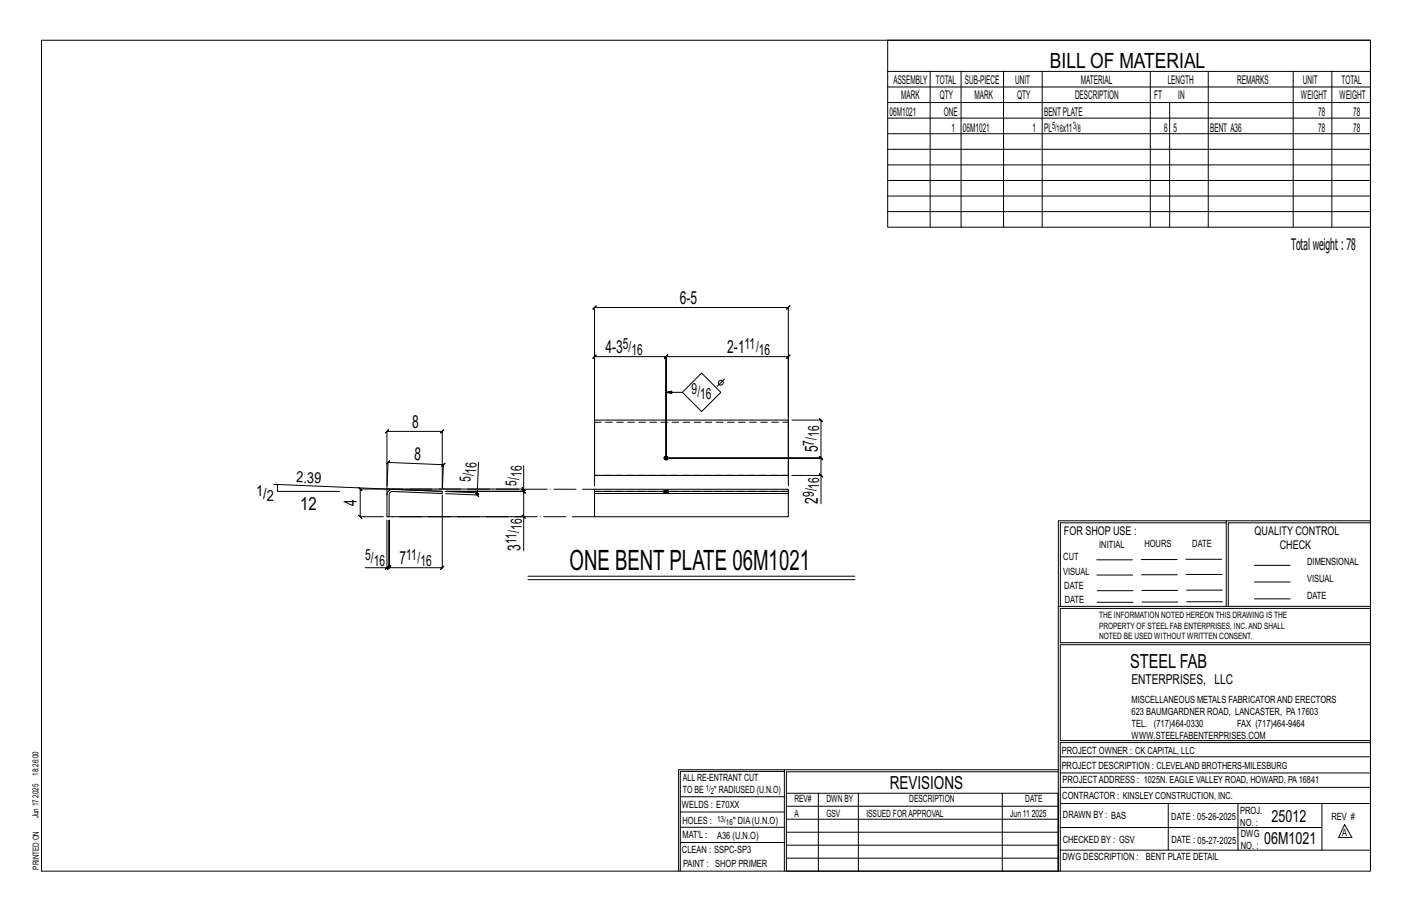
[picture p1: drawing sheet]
<svg xmlns="http://www.w3.org/2000/svg" width="432mm" height="279mm" viewBox="0 0 432 279" stroke-linecap="round" stroke-linejoin="round" font-family="sans-serif">
<defs><g id="words">
<text font-size="8.6" x="174.2" y="174.2">ONE BENT PLATE 06M1021</text>
<text font-size="6.4" x="321.1" y="20.7">BILL OF MATERIAL</text>
<text font-size="5.9" x="345.6" y="204.1">STEEL FAB</text>
<g font-size="5.5">
<text x="207.9" y="93">6-5</text>
<text x="185.1" y="108">4-3</text>
<text x="222.4" y="108">2-1</text>
<text x="126" y="130.9">8</text>
<text x="126.7" y="140.7" transform="rotate(2 126.7 140.7)">8</text>
<text x="250.1" y="138.3" transform="rotate(-90 250.1 138.3)">5</text>
<text x="91.8" y="155.8">12</text>
<text x="109.2" y="154.8" transform="rotate(-90 109.2 154.8)">4</text>
<text x="250.1" y="154" transform="rotate(-90 250.1 154)">2</text>
<text x="122.2" y="172.6">7</text>
<text x="159.2" y="168.4" transform="rotate(-90 159.2 168.4)">3</text>
<text x="272.2" y="241.1">REVISIONS</text>
</g>
<g font-size="5.1">
<text x="388.9" y="251.3">25012</text>
<text x="386.6" y="258.1">06M1021</text>
</g>
<text font-size="4.9" x="394.8" y="76.4">Totalweight : 78</text>
<g font-size="4.7">
<text x="190.5" y="106.8">5/</text>
<text x="227.7" y="106.8">11/</text>
<text x="193.1" y="108.5">16</text>
<text x="232.1" y="108.5">16</text>
<text x="211.5" y="120.5">9/</text>
<text x="214.1" y="122.1">16</text>
<text x="248.8" y="136.2" transform="rotate(-90 248.8 136.2)">7/</text>
<text x="250.5" y="133.6" transform="rotate(-90 250.5 133.6)">16</text>
<text x="90.6" y="147.5" transform="rotate(2 90.6 147.5)">2.39</text>
<text x="143.8" y="147.3" transform="rotate(-88 143.8 147.3)">5/</text>
<text x="145.6" y="144.7" transform="rotate(-88 145.6 144.7)">16</text>
<text x="157.9" y="148.4" transform="rotate(-90 157.9 148.4)">5/</text>
<text x="159.6" y="145.8" transform="rotate(-90 159.6 145.8)">16</text>
<text x="250.5" y="149.4" transform="rotate(-90 250.5 149.4)">16</text>
<text x="78.3" y="151.6">1/</text>
<text x="81.6" y="153.3">2</text>
<text x="248.8" y="152" transform="rotate(-90 248.8 152)">9/</text>
<text x="159.6" y="162" transform="rotate(-90 159.6 162)">16</text>
<text x="157.9" y="166.3" transform="rotate(-90 157.9 166.3)">11/</text>
<text x="111.7" y="171.3">5/</text>
<text x="114.3" y="173">16</text>
<text x="124.2" y="171.3">11/</text>
<text x="128.6" y="173">16</text>
</g>
<text font-size="4.2" x="346" y="209.1">ENTERPRISES, LLC</text>
<g font-size="3.7">
<text x="273.2" y="25.6">ASSEMBLY</text>
<text x="286.2" y="25.6">TOTAL</text>
<text x="295.1" y="25.6">SUB-PIECE</text>
<text x="310.4" y="25.6">UNIT</text>
<text x="330.5" y="25.6">MATERIAL</text>
<text x="357.1" y="25.6">LENGTH</text>
<text x="378.3" y="25.6">REMARKS</text>
<text x="398.4" y="25.6">UNIT</text>
<text x="410.2" y="25.6">TOTAL</text>
<text x="272.1" y="35.5">06M1021</text>
<text x="275.6" y="30.4">MARK</text>
<text x="287.4" y="30.4">QTY</text>
<text x="288.6" y="35.5">ONE</text>
<text x="298" y="30.4">MARK</text>
<text x="311" y="30.4">QTY</text>
<text x="319.3" y="35.5">BENTPLATE</text>
<text x="328.7" y="30.4">DESCRIPTION</text>
<text x="353" y="30.4">FT</text>
<text x="360.3" y="30.4">IN</text>
<text x="397.8" y="30.4">WEIGHT</text>
<text x="403.2" y="35.5">78</text>
<text x="409.6" y="30.4">WEIGHT</text>
<text x="413.8" y="35.5">78</text>
<text x="290.9" y="40.2">1</text>
<text x="294.5" y="40.2">06M1021</text>
<text x="315.8" y="40.2">1</text>
<text x="319.3" y="40.2">PL</text>
<text x="325" y="40.2">x11</text>
<text x="356" y="40.2">6</text>
<text x="358.9" y="40.2">5</text>
<text x="370.1" y="40.2">BENT A36</text>
<text x="403.2" y="40.2">78</text>
<text x="413.8" y="40.2">78</text>
<text x="325.3" y="163.4">FOR SHOP USE :</text>
<text x="383.7" y="163.4">QUALITY CONTROL</text>
<text x="391.4" y="167.8">CHECK</text>
</g>
<g font-size="3.1">
<text x="321.7" y="39.4">5/</text>
<text x="323.1" y="40.5">16</text>
<text x="328.2" y="39.4">3/</text>
<text x="329.6" y="40.5">8</text>
<text x="336.2" y="167.4">INITIAL</text>
<text x="350" y="167.1">HOURS</text>
<text x="364.6" y="167.2">DATE</text>
<text x="325.2" y="171.3">CUT</text>
<text x="399.8" y="172.8">DIMENSIONAL</text>
<text x="325.1" y="175.8">VISUAL</text>
<text x="399.8" y="177.9">VISUAL</text>
<text x="325.5" y="180">DATE</text>
<text x="325.7" y="184.4">DATE</text>
<text x="399.8" y="183.1">DATE</text>
<text x="346" y="215">MISCELLANEOUS METALS FABRICATORAND ERECTORS</text>
<text x="346" y="218.6">623 BAUMGARDNER ROAD, LANCASTER, PA17603</text>
<text x="346" y="225.8">WWW.STEELFABENTERPRISES.COM</text>
<text x="346" y="222.2">TEL. (717)464-0330</text>
<text x="378.3" y="222.2">FAX (717)464-9464</text>
<text x="324.7" y="230.5">PROJECT OWNER : CK CAPITAL, LLC</text>
<text x="208.8" y="238.8">ALL RE-ENTRANT CUT</text>
<text x="324.7" y="235.1">PROJECT DESCRIPTION : CLEVELAND BROTHERS-MILESBURG</text>
<text x="324.9" y="239.5">PROJECTADDRESS : 1025N. EAGLE VALLEY ROAD, HOWARD, PA16841</text>
<text x="208.8" y="242.5">TO BE</text>
<text x="218.4" y="242.5">&quot; RADIUSED (U.N.O)</text>
<text x="242.9" y="245.3">REV#</text>
<text x="252.7" y="245.3">DWN BY</text>
<text x="278.1" y="245.3">DESCRIPTION</text>
<text x="313.5" y="245.3">DATE</text>
<text x="324.9" y="244.2">CONTRACTOR : KINSLEY CONSTRUCTION, INC.</text>
<text x="208.5" y="247">WELDS : E70XX</text>
<text x="208.7" y="251.7">HOLES :</text>
<text x="224.2" y="251.8">&quot; DIA(U.N.O)</text>
<text x="242.9" y="249.9">A</text>
<text x="252.7" y="249.9">GSV</text>
<text x="264.9" y="249.9">ISSUED FORAPPROVAL</text>
<text x="309" y="249.9">Jun 11</text>
<text x="315.5" y="249.9">2025</text>
<text x="325.1" y="250">DRAWN BY : BAS</text>
<text x="358.2" y="250.5">DATE : 05-26-2025</text>
<text x="379.3" y="248.9">PROJ.</text>
<text x="407.2" y="250.5">REV #</text>
<text x="208.7" y="256.3">MAT'L :</text>
<text x="219.3" y="256.4">A36 (U.N.O)</text>
<text x="325" y="257.6">CHECKED BY : GSV</text>
<text x="358.3" y="257.7">DATE : 05-27-2025</text>
<text x="379.3" y="252.5">NO. :</text>
<text x="379.5" y="255.9">DWG</text>
<text x="410.5" y="255.5">A</text>
<text x="208.6" y="260.7">CLEAN : SSPC-SP3</text>
<text x="324.9" y="262.9">DWG DESCRIPTION :</text>
<text x="350.4" y="263">BENT PLATE DETAIL</text>
<text x="379.5" y="259.5">NO. :</text>
<text x="208.9" y="265">PAINT : SHOP PRIMER</text>
</g>
<g font-size="2.7">
<text x="336.1" y="189">THE INFORMATION NOTED HEREON THIS DRAWING IS THE</text>
<text x="336.1" y="195.4">NOTED BE USED WITHOUT WRITTEN CONSENT.</text>
<text x="336.1" y="192.2">PROPERTY OF STEEL FAB ENTERPRISES, INC.AND SHALL</text>
</g>
<g font-size="2.6">
<text x="215.9" y="241.8">1/</text>
<text x="217.4" y="242.7">2</text>
<text x="219.3" y="251.1">13/</text>
<text x="222" y="252.1">16</text>
</g>
<g font-size="2.5">
<text x="11.7" y="237.1" transform="rotate(-90 11.7 237.1)">18:26:00</text>
<text x="11.8" y="243.8" transform="rotate(-90 11.8 243.8)">2025</text>
<text x="11.8" y="250.1" transform="rotate(-90 11.8 250.1)">Jun 17</text>
<text x="11.9" y="265.8" transform="rotate(-90 11.9 265.8)">PRINTED ON</text>
</g>
</g></defs>
<g fill="none" stroke="#000" stroke-width=".31">
<path d="M12.7 12.3h406.4v254h-406.4zM271.5 12.3h147.6v57.2h-147.6zM271.5 21.8h147.6M271.5 26.6h147.6M271.5 31.4h147.6M271.5 36.1h147.6M284.5 21.8v47.7M293.9 21.8v47.7M306.9 21.8v47.7M318.7 21.8v47.7M351.8 21.8v47.7M357.7 31.4v38.1"/>
<path d="M369.5 21.8v47.7M395.5 21.8v47.7M407.3 21.8v47.7M271.5 40.9h147.6M271.5 45.6h147.6M271.5 50.4h147.6M271.5 55.2h147.6M271.5 59.9h147.6M271.5 64.7h147.6M203.7 119.9l1.7 .4v-.7l-1.7 .3h5M214.6 114.1l5.8 5.8-5.8 5.9-5.9-5.9zM221.5 115.9l-2.2 2.2"/>
<path d="M181.8 127.4v-18.4l-.5 .5 1-1-.5 .5h21.9l-.5 .5 1-1-.5 .5v31v-31l-.5 .5 1-1-.5 .5h37.4l-.5 .5 1-1-.5 .5v18.4M242.1 128.4h9l-.5-.5 1 1-.5-.5v11.6l-.5-.5 1 1-.5-.5h-46.5h46.5l-.5-.5 1 1-.5-.5v5.3M83.8 148.1l51.4 2.1M84.8 148.1v2.1h19.1M118.3 148.4v-16.5l-.5 .5 1-1-.5 .5h16.9l-.5 .5 1-1-.5 .5v17.2M118.3 159v14.5h-6.6M118.3 149.5h-8.1l-.5-.5 1 1-.5-.5v8.5l-.5-.5 1 1-.5-.5h7.1M120 158h40.1v10.4M135.2 151.3v22.2l.5-.5-1 1 .5-.5h-16.2l.5-.5-1 1 .5-.5v-14.5v14.5l.5-.5-1 1 .5-.5h-.7M136.3 150.2h23.8l-.5-.5 1 1-.5-.5v7.8M145.5 150.1l.9 1.1zM145.9 150.6v.7l-.5-.5 1 1-.5-.5-9.6-.4"/>
<path d="M146.3 141.3l-.4 9.3-9.6-.4M159.6 157.5l1 1zM159.6 149l1 1zM160.1 142.3v7.2h-41.8l.4-8.1-.6 .4 1.1-.9-.5 .5 16.9 .7-.5 .4 1-.9-.5 .5-.3 7M160.1 149.5v.7l-.5-.5 1 1-.5-.5h-23.8M181.8 148.5v-54.5l-.5 .5 1-1-.5 .5h59.3l-.5 .5 1-1-.5 .5v54.5M242.1 145.3h9v8.7M250.6 144.8l1 1zM375 159.8h-50.7v25.6M375 159.2h-51.3l-.1 107.1M419.1 159.2h-44.1v26.2M419.1 159.8h-43.5v25.6"/>
<path d="M118.3 173.5l-.5 .5 1-1zM161.5 176.1h99.9M161.5 177.2h99.9M335.4 171.1h10.9M335.4 175.8h11M349 171h11M349.1 175.7h11M362.7 171h10.9M362.7 175.6h11M383.6 172.8h11M383.6 177.9h11M323.7 185.4h95.4"/>
<path d="M335.5 184.1h11M335.5 180.6h11M349.2 184h11M349.2 180.5h11M362.9 180.4h10.9M362.9 184h10.9M383.6 183.1h11M419.1 186h-94.9v10.5h94.9M419.1 197.1h-94.9v29.3h94.9v.6h-94.9v39.3M239.9 235.8h-31.9v30.5M239.9 235.3h-32.4v31M323.6 235.3h-83.7v31"/>
<path d="M323.6 235.9h-83.1v6.6M324.2 236.3h94.9M324.2 231.4h94.9M208 252.9h31.9M208 257.5h31.9M208 243.6h31.9M208 248.2h31.9M240.5 242.5h83.1v23.8h-83.1zM240.5 258.4h83.1M240.5 254.4h83.1M240.5 250.4h83.1M240.5 246.5h83.1"/>
<path d="M250.3 242.5v23.8M262.5 242.5v23.8M306.5 242.5v23.8M324.2 253h80.1M324.2 245.6h94.9M324.2 259.9h94.9M324.2 240.7h94.9M357.3 245.6v14.3M378.6 245.6v14.3M404.3 245.6v14.3M411.2 252.1l2.2 3.9h-4zM240.5 262.3h83.1"/>
<circle cx="220.4" cy="117" r=".74"/>
</g>
<g fill="#000" stroke="#000" stroke-width=".31">
<path d="M203.1 150h1.2z"/>
<circle cx="203.7" cy="140" r=".6"/>
</g>
<path d="M181.8 128.4h59.3v16.9h-59.3zM118.9 150l1.2-.4 15.1 .6v.7l-15.7-.5-.5 .9v6.7h-.7v-6.7zM181.8 150.2h59.3v.7h-59.3zM181.8 150.2v-.6h59.3v.6M181.8 150.9v7.1h59.3v-7.1M203.1 150h1.1" fill="none" stroke="#000" stroke-width=".32"/>
<g fill="none" stroke="#000" stroke-width=".31" stroke-dasharray="2 1.4">
<path d="M181.8 129.1h59.3M203.1 150.7l.6-.1M203.1 150v.7v-.7M203.3 150.7h-.2M203.5 150.7v-.7M203.5 150.7h-.2v-.7M203.5 149.9v.1M203.7 149.9v.8h-.2M203.7 150.6l.6 .1M203.9 149.9v.8h-.2M204.1 150v.7h-.2M204.2 150.7h-.1"/>
<path d="M204.3 150l-.1 .7v-.7M241.1 150.2h-59.3M241.1 145.3h-59.3"/>
<circle cx="203.7" cy="140" r=".6"/>
</g>
<path d="M118.3 151.3v-1.8l63.5 .1M181.8 158h-62.8" fill="none" stroke="#000" stroke-width=".31" stroke-dasharray="6.8 1 0 1"/>
<use href="#words"/>
</svg>
